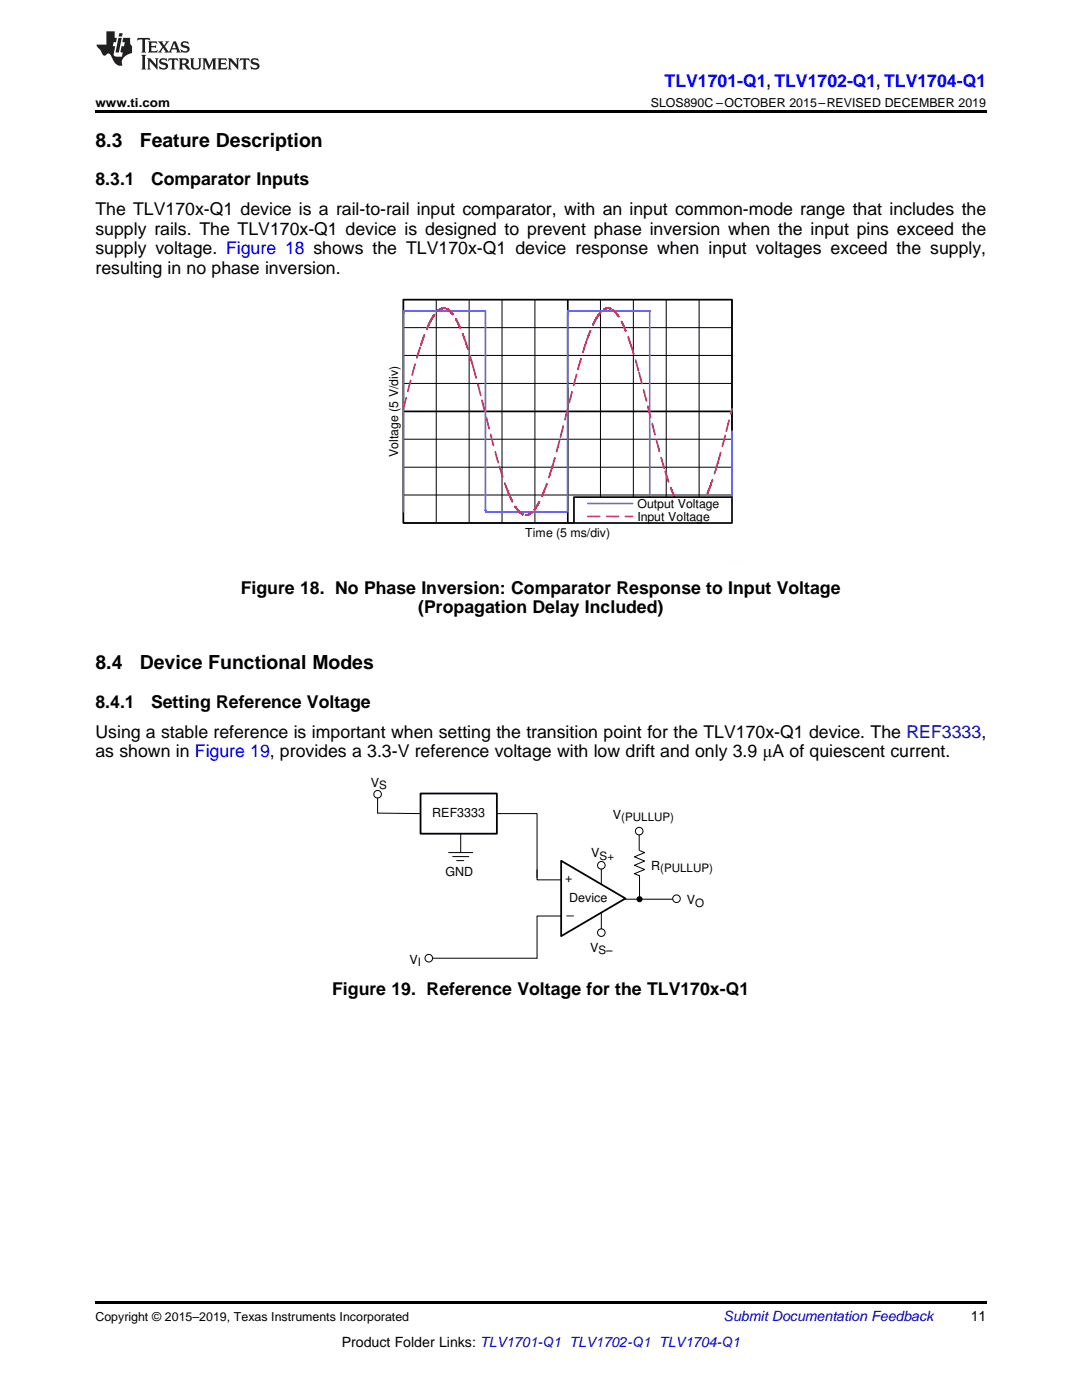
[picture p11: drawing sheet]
<svg xmlns="http://www.w3.org/2000/svg" width="216mm" height="279mm" viewBox="0 0 216 279" stroke-linecap="round" stroke-linejoin="round" font-family="sans-serif">
<defs><g id="words">
<g font-size="3.9">
<text x="19" y="29.3">8.3</text>
<text x="27.9" y="29.3">Feature Description</text>
<text x="19" y="133.6">8.4</text>
<text x="27.9" y="133.6">Device Functional Modes</text>
</g>
<text font-size="3.5" fill="#00f" x="132.6" y="17.3">TLV1701-Q1, TLV1702-Q1, TLV1704-Q1</text>
<g font-size="3.5">
<text x="19" y="37">8.3.1</text>
<text x="30.1" y="37">Comparator Inputs</text>
<text x="19" y="43">The TLV170x-Q1 device is a rail-to-rail input comparator, with an input common-mode range that includes the</text>
<text x="19" y="46.8">supply rails. The TLV170x-Q1 device is designed to prevent phase inversion when the input pins exceed the</text>
<text x="19" y="50.7">supply voltage. Figure 18 shows the TLV170x-Q1 device response when input voltages exceed the supply,</text>
<text x="19" y="54.6">resulting in no phase inversion.</text>
<text x="48" y="118.6">Figure 18. No Phase Inversion: Comparator Response to Input Voltage</text>
<text x="83.5" y="122.3">(Propagation Delay Included)</text>
<text x="19" y="141.3">8.4.1</text>
<text x="30.1" y="141.3">Setting Reference Voltage</text>
<text x="19" y="147.3">Using a stable reference is important when setting the transition point for the TLV170x-Q1 device. The REF3333,</text>
<text x="19" y="151.2">as shown in Figure 19, provides a 3.3-V reference voltage with low drift and only 3.9 μA of quiescent current.</text>
<text x="66.3" y="198.6">Figure 19. Reference Voltage for the TLV170x-Q1</text>
</g>
<text font-size="2.8" fill="#0000c8" x="144.4" y="263.6">Submit Documentation Feedback</text>
<g font-size="2.8">
<text x="193.7" y="263.6">11</text>
<text x="68.2" y="268.9">Product Folder Links: TLV1701-Q1 TLV1702-Q1 TLV1704-Q1</text>
</g>
<g font-size="2.5">
<text x="19" y="21.4">www.ti.com</text>
<text x="129.9" y="21.4">SLOS890C –OCTOBER 2015–REVISED DECEMBER 2019</text>
<text x="79.5" y="91.2" transform="rotate(-90 79.5 91.2)">Voltage (5 V/div)</text>
<text x="127.2" y="101.4">Output Voltage</text>
<text x="104.8" y="107.2">Time (5 ms/div)</text>
<text x="127.2" y="104">Input Voltage</text>
<text x="74" y="157">VS</text>
<text x="86.3" y="163.1">REF3333</text>
<text x="122.3" y="163.4">V(PULLUP)</text>
<text x="118" y="171.1">VS+</text>
<text x="129.9" y="173.6">R(PULLUP)</text>
<text x="88.9" y="174.7">GND</text>
<text x="112.7" y="176">+</text>
<text x="113.6" y="180">Device</text>
<text x="113.1" y="182.3">_</text>
<text x="137" y="180.4">VO</text>
<text x="117.7" y="189.9">VS±</text>
<text x="81.7" y="192.3">VI</text>
<text x="19" y="263.6">Copyright © 2015–2019, Texas Instruments Incorporated</text>
</g>
</g></defs>
<path d="M19 259.7h177.8v.5h-177.8z" fill="#000"/>
<path d="M80.3 190h7.2v2.4h-7.2z" fill-rule="evenodd" fill="#fff"/>
<path d="M80.3 190h7.2v2.4h-7.2z" fill="none" stroke="#fff" stroke-width=".2"/>
<path d="M112 171.8l12.8 7.5-12.8 7.5z" fill="#fff"/>
<path d="M112 171.8l12.8 7.5-12.8 7.5z" fill="none" stroke="#000" stroke-width=".36"/>
<circle cx="120" cy="186.1" r=".76" fill="#fff"/>
<g fill="none" stroke="#000" stroke-width=".2">
<path d="M120 182.2v3.2"/>
<circle cx="120" cy="186.1" r=".76"/>
</g>
<circle cx="120" cy="172.7" r=".76" fill="#fff"/>
<g fill="none" stroke="#000" stroke-width=".2">
<path d="M120 173.4v3.1"/>
<circle cx="120" cy="172.7" r=".76"/>
</g>
<path d="M114.9 168.8h10.7v2.4h-10.7z" fill-rule="evenodd" fill="#fff"/>
<path d="M114.9 168.8h10.7v2.4h-10.7z" fill="none" stroke="#fff" stroke-width=".2"/>
<path d="M114.7 187.6h10.6v2.4h-10.6z" fill-rule="evenodd" fill="#fff"/>
<path d="M114.7 187.6h10.6v2.4h-10.6z" fill="none" stroke="#fff" stroke-width=".2"/>
<path d="M112 182.8h-4.8v8.4" fill="none" stroke="#000" stroke-width=".2"/>
<path d="M83.9 158.4h15.2v8h-15.2z" fill-rule="evenodd" fill="#fff"/>
<path d="M83.9 158.4h15.2v8h-15.2z" fill="none" stroke="#000" stroke-width=".36"/>
<circle cx="75.3" cy="158.5" r=".76" fill="#fff"/>
<g fill="none" stroke="#000" stroke-width=".2">
<path d="M75.3 159.3v3"/>
<circle cx="75.3" cy="158.5" r=".76"/>
</g>
<path d="M74 155.2h7v2h-7z" fill-rule="evenodd" fill="#fff"/>
<path d="M81 155.2v2h-7" fill="none" stroke="#fff" stroke-width=".2"/>
<path d="M75.3 162.3l8.6 .1M99.1 162.4h8.1v12.8M107.2 173.6v2h4.8M86.3 191.2h20.9" fill="none" stroke="#000" stroke-width=".2"/>
<circle cx="85.6" cy="191.2" r=".76" fill="#fff"/>
<circle cx="85.6" cy="191.2" r=".76" fill="none" stroke="#000" stroke-width=".2"/>
<path d="M128.2 171.3h14v2.4h-14z" fill-rule="evenodd" fill="#fff"/>
<path d="M142.2 171.3h-14v2.4h14" fill="none" stroke="#fff" stroke-width=".2"/>
<path d="M134.3 178.2h7.9v2.4h-7.9z" fill-rule="evenodd" fill="#fff"/>
<path d="M142.2 178.2h-7.9v2.4h7.9" fill="none" stroke="#fff" stroke-width=".2"/>
<circle cx="135" cy="179.4" r=".76" fill="#fff"/>
<g fill="none" stroke="#000" stroke-width=".2">
<path d="M124.6 179.5h9.6M127.6 169.7l1 .5-2 .8 2 .8-2 .9 2 .8-2 .9 1 .4"/>
<circle cx="135" cy="179.4" r=".76"/>
</g>
<circle cx="127.5" cy="165.9" r=".76" fill="#fff"/>
<g fill="none" stroke="#000" stroke-width=".2">
<path d="M127.5 166.6v3"/>
<circle cx="127.5" cy="165.9" r=".76"/>
</g>
<path d="M120 161.2h16.8v2.4h-16.8z" fill-rule="evenodd" fill="#fff"/>
<path d="M120 161.2h16.8v2.4h-16.8z" fill="none" stroke="#fff" stroke-width=".2"/>
<g fill="none" stroke="#000" stroke-width=".2">
<path d="M127.6 174.8v4.7"/>
<circle cx="127.6" cy="179.5" r=".51"/>
</g>
<circle cx="127.6" cy="179.5" r=".51" fill="#000"/>
<path d="M86.3 172.8h10.7v2.4h-10.7z" fill-rule="evenodd" fill="#fff"/>
<path d="M86.3 172.8h10.7v2.4h-10.7z" fill="none" stroke="#fff" stroke-width=".2"/>
<g fill="none" stroke="#000" stroke-width=".2">
<path d="M80.5 59.8h65.6v44.6h-65.6zM87 59.8v44.6M93.6 59.8v44.6M100.2 59.8v44.6M106.7 59.8v44.6M119.8 59.8v44.6M126.4 59.8v44.6M132.9 59.8v44.6M139.5 59.8v44.6M80.5 76.5h65.6M80.5 70.9h65.6M80.5 65.4h65.6"/>
<path d="M80.5 98.8h65.6M80.5 93.2h65.6M80.5 87.7h65.6M89.5 170.1h4.8M90.3 171h3.2M91.1 171.8h1.4M91.9 166.4v3.7"/>
</g>
<path d="M80.5 59.8h65.6v44.6h-65.6zM113.3 59.8v44.6M80.5 82.1h65.6" fill="none" stroke="#000" stroke-width=".34"/>
<path d="M146.1 86.1v16.1h-6.4M80.5 102.1l.1-39.9 .4-.2 15.9 .1v39.8v-.2l.2 .5h2.5M139.7 102.2h-9.7l-.3-.1v-.4v.2l-.1-39.8-15.9-.1-.3 .1-.1 .5v-.2v39.8h-13.7" fill="none" stroke="#66f" stroke-width=".34"/>
<g fill="none" stroke="#c36" stroke-width=".34" stroke-dasharray="2.4 1.4">
<path d="M82.2 74.9l1.8-6M84 68.9l1.7-4.5M85.7 64.5l.8-1.5 1-1M87.5 62l.8-.5 .9 .2M89.2 61.7l.8 .6 .9 1.3M90.9 63.6l1.8 4M92.7 67.6l1.7 5.7M94.4 73.3l1.8 6.6M96.2 79.9l1.7 6.8M115.3 73.7l1.8-5.7M117.1 68l1.7-4.1M118.8 63.9l.8-1.2 .9-1"/>
<path d="M120.5 61.7l.9-.2 .9 .4M122.3 61.9l.8 .8 .9 1.5M124 64.2l1.8 4.3M125.8 68.5l1.7 5.9M127.5 74.4l1.8 6.7M80.5 81.6l1.7-6.8M97.9 86.7l1.7 6.4M99.6 93.1l1.8 5.1M101.4 98.2l.9 2 .8 1.4M108.4 98.5l1.7-5M110.1 93.5l1.7-6.3M111.8 87.2l1.8-6.8"/>
<path d="M113.6 80.4l1.7-6.7M129.3 81.1l1.7 6.8M131 87.9l1.7 6.2M132.7 94.1l1.8 4.9M134.5 98.9l.9 1.9 .8 1.1M141.4 97.8l1.8-5.3M143.2 92.5l1.7-6.5M144.9 86.1l1.2-4.5M103.1 101.6l.9 .9 .9 .3M104.9 102.8l.9-.3 .8-.8M106.6 101.7l.9-1.4 .9-1.8M136.2 101.9l.9 .8 .9 .1"/>
<path d="M138 102.8l.8-.4 .9-1.1M139.7 101.3l.9-1.5 .8-2"/>
</g>
<path d="M114.5 99.2h31.6v5.2h-31.6z" fill-rule="evenodd" fill="#fff"/>
<path d="M114.5 99.2h31.6v5.2h-31.6z" fill="none" stroke="#000" stroke-width=".34"/>
<path d="M117.3 100.5h8.9" fill="none" stroke="#66f" stroke-width=".34"/>
<path d="M117.3 103.1h8.9" fill="none" stroke="#c36" stroke-width=".34" stroke-dasharray="2.4 1.4"/>
<path d="M66.5 58.7v54M79.2 58.7h69.8M149 58.7v46.9M66.5 112.6h6.4M142.6 112.6h6.4" fill="none" stroke="#fefefe" stroke-width=".2" stroke-dasharray=".4 .1" stroke-linecap="butt"/>
<path d="M19 22h177.8v.5h-177.8z" fill="#000"/>
<g fill="#231f20">
<path d="M27.5 7.6l-.1 .5 .4-.2h.6v.1v2.1l-.2 .4h1l-.3-.4v-2.1l.1-.1h.5l.5 .2-.2-.5zM29.5 8.3l.2 .3v1.5l-.2 .4h1.8l.2-.6a1.04 1.04 0 0 1-1.3 .2v-.7h.6l.3 .2v-.6l-.3 .2h-.6v-.6l.8-.1 .4 .3-.2-.5zM31.5 8.3l.9 1.1-.9 1.1h.8l-.2-.2 .5-.7 .4 .7-.2 .2h1.5l-.1-.2 .1-.4h.9l.1 .4-.2 .2h1l-.3-.3-.7-1.9h-.5l-.9 2-.8-1 .9-1h-.8l.1 .3-.3 .5-.4-.6 .2-.2zM34.7 8.6l.4 1h-.7zM36.3 8.4a.63 .63 0 0 0-.2 .7 .63 .63 0 0 0 .6 .4l.6 .2 .1 .2a.75 .75 0 0 1-.7 .4 .75 .75 0 0 1-.6-.5l.1 .7 .1-.1a1.11 1.11 0 0 0 1.5-.6 1.13 1.13 0 0 0-1.2-.8l-.1-.4a1.04 1.04 0 0 1 1.2 .2l-.2-.5-.1 .1-.5-.2zM28.2 10.9l.2 .4v2.2l-.2 .4h1l-.3-.4v-2.2l.3-.4zM29.3 11.6l.3 .4v1.5l-.3 .4h.8l-.2-.4v-1.3l1.5 1.7v-1.9l.2-.4h-.7l.2 .4v.9l-1.1-1.3zM32 11.8a.62 .62 0 0 0-.2 .7 .62 .62 0 0 0 .6 .4l.6 .1 .1 .3a.76 .76 0 0 1-.7 .3 .76 .76 0 0 1-.6-.4l.1 .7 .1-.1a1.11 1.11 0 0 0 1.5-.6 1.13 1.13 0 0 0-1.2-.8l-.1-.4a1.04 1.04 0 0 1 1.2 .2l-.2-.6-.1 .1-.5-.1zM33.7 11.6l-.2 .6a.61 .61 0 0 1 .8-.3v1.6l-.2 .4h.9l-.2-.4v-1.6a.63 .63 0 0 1 .8 .3l-.2-.6zM35.6 11.6l.3 .4v1.5l-.3 .4h1l-.2-.2v-.8l.5 .2a.76 .76 0 0 0 1.2 .7l-1-1a.58 .58 0 0 0 .6-.5 .58 .58 0 0 0-.5-.6zM36.4 11.9h.1a.45 .45 0 0 1 .5 .1 .45 .45 0 0 1 .1 .5l-.7 .2zM37.9 11.6l.2 .2a2.17 2.17 0 0 0 .3 1.9 .99 .99 0 0 0 1.6-.6v-1.1l.2-.4h-.7l.2 .2a1.92 1.92 0 0 1-.2 1.8 .6 .6 0 0 1-.9-.5v-1.1l.2-.4zM40.4 11.6l.2 .4v1.5l-.2 .4h.7l-.2-.4v-1.4l.8 1.8 .8-1.8v1.4l-.2 .4h.9l-.2-.4v-1.5l.2-.4h-.8l-.6 1.5-.6-1.5zM43.4 11.6l.2 .4v1.5l-.2 .4h1.8l.2-.6a1.04 1.04 0 0 1-1.3 .1v-.6h.5l.4 .2v-.6l-.4 .2h-.5v-.7h.8l.3 .3-.1-.6zM45.5 11.6l.2 .4v1.5l-.2 .4h.7l-.2-.4v-1.3l1.5 1.7v-1.9l.2-.4h-.7l.2 .4v.9l-1.1-1.3zM47.9 11.6l-.1 .6a.61 .61 0 0 1 .8-.3v1.6l-.3 .4h1l-.3-.4 .1-1.6a.63 .63 0 0 1 .7 .3l-.1-.6zM50.2 11.8a.62 .62 0 0 0-.2 .7 .62 .62 0 0 0 .6 .4l.6 .1 .2 .3a.76 .76 0 0 1-.8 .3 .76 .76 0 0 1-.6-.4l.1 .7 .2-.1a1.11 1.11 0 0 0 1.5-.6 1.13 1.13 0 0 0-1.3-.8l-.1-.4a1.04 1.04 0 0 1 1.2 .2l-.1-.6-.2 .1-.5-.1z"/>
<path d="M21.2 6.3v2.6h-1.9l.1 .4 .7 .9a.91 .91 0 0 0 1 .8 .56 .56 0 0 1 .5-.3 .56 .56 0 0 1 .5 .3l.4 .8a1.53 1.53 0 0 0 1.9 1.2 1.54 1.54 0 0 1 1-2.1l.9-.3v-1.4a1.52 1.52 0 0 1-.3-1.6h-1.4l-.2 .8h.5l-.2 .8h-.4l-.2 1v.2l.4 .1-.2 .8a1.93 1.93 0 0 1-1.6-.3l.3-1.8h-.5l.2-.8h.4l.2-.8h-.4v-1.3zM23.6 7.6l-.6 2.9h.7l.6-2.9zM23.8 6.6l-.1 .7h.6l.2-.7z"/>
</g>
<use href="#words"/>
</svg>
